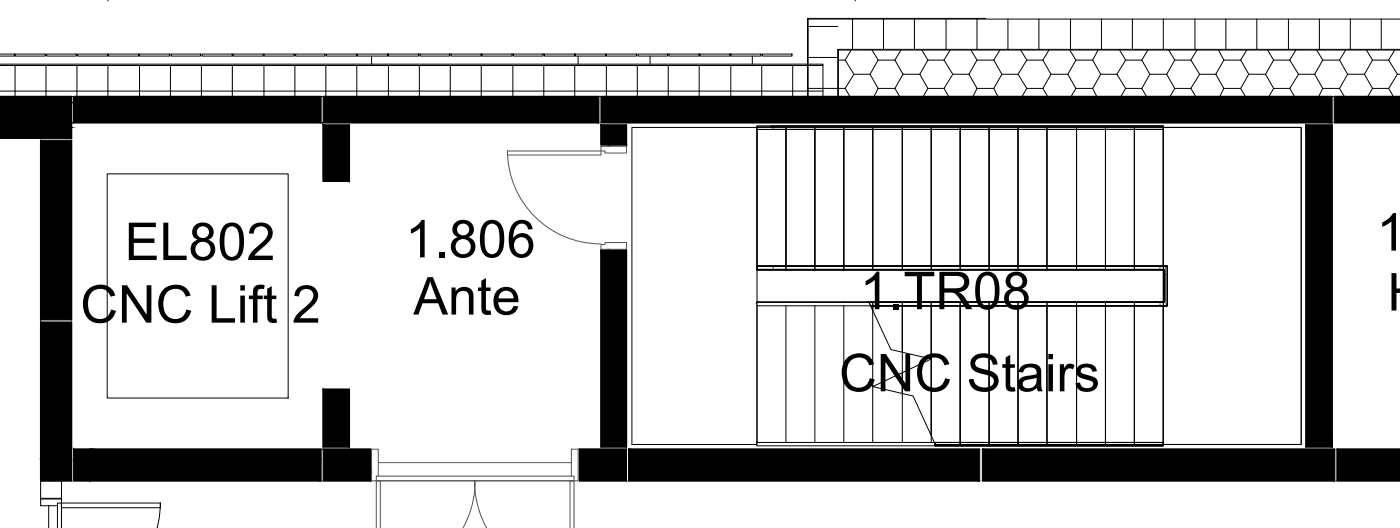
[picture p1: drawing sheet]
<svg xmlns="http://www.w3.org/2000/svg" width="88mm" height="33mm" viewBox="0 0 88 33" stroke-linecap="round" stroke-linejoin="round" font-family="sans-serif">
<defs><g id="words">
<g font-size="3.3">
<text x="7.8" y="16.4">EL802</text>
<text x="25.5" y="16.2">1.806</text>
<text x="86.6" y="15.8">1.</text>
<text x="5.1" y="20.3">CNC Lift 2</text>
<text x="26" y="19.8">Ante</text>
<text x="54.1" y="19.4">1.TR08</text>
<text x="87.3" y="19.5">H</text>
<text x="52.8" y="24.6">CNC Stairs</text>
</g>
</g></defs>
<!-- layer: A-WALL-PATT -->
<g fill="#000" stroke="#000" stroke-width=".06">
<path d="M-.1 6.1l4.6 1.9v-1.9zM-.1 6.1l4.6 1.9h-4.6z"/>
<path d="M-.1 8l4.6 .7v-.7zM-.1 8l4.6 .7h-4.6z"/>
<path d="M2.6 8.8l1.9 11.3v-11.3zM2.6 8.8l1.9 11.3h-1.9z"/>
<path d="M4.6 6.1l15.6 1.6v-1.6zM4.6 6.1l15.6 1.6h-15.6z"/>
<path d="M20.3 7.8l1.7 3.6v-3.6zM20.3 7.8l1.7 3.6h-1.7z"/>
<path d="M20.3 6.1l17.4 1.6v-1.6zM20.3 6.1l17.4 1.6h-17.4z"/>
<path d="M37.8 7.8l1.6 1.3v-1.3zM37.8 7.8l1.6 1.3h-1.6z"/>
<path d="M37.8 15.7l1.6 12.4v-12.4zM37.8 15.7l1.6 12.4h-1.6z"/>
<path d="M82.2 7.8l1.6 20.3v-20.3zM82.2 7.8l1.6 20.3h-1.6z"/>
<path d="M37.8 6.1l46 1.6v-1.6zM37.8 6.1l46 1.6h-46z"/>
<path d="M84 6.1l4.2 1.6v-1.6zM84 6.1l4.2 1.6h-4.2z"/>
<path d="M2.6 20.2l1.9 8.7v-8.7zM2.6 20.2l1.9 8.7h-1.9z"/>
<path d="M2.6 28.9l1.9 1.3v-1.3zM2.6 28.9l1.9 1.3h-1.9z"/>
<path d="M4.6 28.3l1 1.9v-1.9zM4.6 28.3l1 1.9h-1z"/>
<path d="M5.6 28.3l14.6 .6v-.6zM5.6 28.3l14.6 .6h-14.6z"/>
<path d="M5.6 28.9l14.6 1.3v-1.3zM5.6 28.9l14.6 1.3h-14.6z"/>
<path d="M20.3 24.5l1.7 3.6v-3.6zM20.3 24.5l1.7 3.6h-1.7z"/>
<path d="M20.3 28.3l3 1.9v-1.9zM20.3 28.3l3 1.9h-3z"/>
<path d="M36.5 28.3l2.9 1.9v-1.9zM36.5 28.3l2.9 1.9h-2.9z"/>
<path d="M39.6 28.3l22.1 1.9v-1.9zM39.6 28.3l22.1 1.9h-22.1z"/>
<path d="M61.8 28.3l22.2 1.9v-1.9zM61.8 28.3l22.2 1.9h-22.2z"/>
<path d="M84.1 28.3l4.1 1.9v-1.9zM84.1 28.3l4.1 1.9h-4.1z"/>
</g>
<!-- layer: I-WALL -->
<g fill="none" stroke="#000" stroke-width=".08">
<path d="M2.6 8.8v11.3M4.5 8.8v11.3M20.3 7.8v3.6h1.7v-3.6M82.2 7.8v20.3M83.8 7.8v20.3M2.6 20.2v10h1.9v-10M4.6 30.2h15.6M4.6 28.3h15.6M20.3 28.1v-3.6h1.7v3.6M20.3 28.3h3v1.9h-3M39.4 28.3h-2.9v1.9h2.9M84.1 30.2h4.1"/>
<path d="M84.1 28.3h4.1"/>
</g>
<!-- layer: A-WALL -->
<g fill="none" stroke="#000" stroke-width=".08">
<path d="M0 6.1h4.5v2.6h-4.5M20.2 6.1h-15.6v1.6h15.6M20.3 7.7h17.4M20.3 6.1h17.4M37.8 7.8v1.3h1.6v-1.3M37.8 7.7h46M37.8 6.1h46M84 7.7h4.2M84 6.1h4.2M37.8 28.1v-12.4h1.6v12.4M39.6 30.2h22.1M39.6 28.3h22.1"/>
<path d="M61.8 28.3h22.2M61.8 30.2h22.2"/>
</g>
<!-- layer: A-FLOR -->
<path d="M4.5 7.7h.1M4.5 6.4h.1M20.2 7.7h.1M38.3 9.1v.1M38.3 15.7h.1M23.3 29.7h.1" fill="none" stroke="#000" stroke-width=".08"/>
<!-- layer: A-WALL-PATT -->
<g fill="none" stroke="#000" stroke-width=".06">
<path d="M.9 4.1v2M2.9 4.1v2M4.8 4.1v2M6.8 4.1v2M8.8 4.1v2M10.7 4.1v2M12.7 4.1v2M14.6 4.1v2M16.6 4.1v2M18.6 4.1v2M20.5 4.1v2M22.5 4.1v2"/>
<path d="M24.4 4.1v2M26.4 4.1v2M28.3 4.1v2M30.3 4.1v2M32.3 4.1v2M34.2 4.1v2M36.2 4.1v2M38.2 4.1v2M40.1 4.1v2M42.1 4.1v2M44 4.1v2M46 4.1v2"/>
<path d="M47.9 4.1v2M49.9 4.1v2M50.9 5.6h1.8M50.9 3.6h1.8M50.9 1.7h1.8M52.8 3.8h.4M52.8 5.6h.4M53.2 5.6l.3 .5M53.2 3.8l.5 .9M53.6 3.1l-.4 .7M53.7 1.2v1.9M53.7 4.7h1.1"/>
<path d="M53.7 4.7l-.5 .9M54.8 4.7l.5 .9M54.9 3.1l.4 .7M55.3 3.8h1M55.3 5.6h1M55.3 3.8l-.5 .9M55.3 5.6l-.3 .5M55.6 1.2v1.9M56.3 5.6l.3 .5M56.3 3.8l.5 .9M56.7 3.1l-.4 .7M56.8 4.7h1.1"/>
<path d="M56.8 4.7l-.5 .9M57.5 1.2v1.9M57.9 4.7l.5 .9M58 3.1l.4 .7M58.4 3.8h1M58.4 5.6h1M58.4 3.8l-.5 .9M58.4 5.6l-.3 .5M59.4 5.6l.3 .5M59.4 3.8l.6 .9M59.5 1.2v1.9M59.8 3.1l-.4 .7"/>
<path d="M60 4.7h1M60 4.7l-.6 .9M61 4.7l.5 .9M61.1 3.1l.4 .7M61.5 3.8h1M61.5 5.6h1M61.5 3.8l-.5 .9M61.5 5.6l-.3 .5M61.5 1.2v1.9M62.5 5.6l.3 .5M62.5 3.8l.6 .9M62.9 3.1l-.4 .7"/>
<path d="M63.1 4.7h1M63.1 4.7l-.6 .9M63.4 1.2v1.9M64.1 4.7l.5 .9M64.2 3.1l.4 .7M64.6 3.8h1M64.6 5.6h1M64.6 3.8l-.5 .9M64.6 5.6l-.3 .5M65.4 1.2v1.9M65.6 5.6l.3 .5M65.6 3.8l.5 .9"/>
<path d="M66 3.1l-.4 .7M66.1 4.7h1.1M66.1 4.7l-.5 .9M67.2 4.7l.5 .9M67.3 3.1l.4 .7M67.4 1.2v1.9M67.7 3.8h1.1M67.7 5.6h1.1M67.7 3.8l-.5 .9M67.7 5.6l-.3 .5M68.8 5.6l.2 .5M68.8 3.8l.5 .9"/>
<path d="M69.1 3.1l-.3 .7M69.3 4.7h1M69.3 4.7l-.5 .9M69.3 1.2v1.9M70.3 4.7l.5 .9M70.5 3.1l.3 .7M70.8 3.8h1.1M70.8 5.6h1.1M70.8 3.8l-.5 .9M70.8 5.6l-.3 .5M71.3 1.2v1.9M71.9 5.6l.3 .5"/>
<path d="M71.9 3.8l.5 .9M72.2 3.1l-.3 .7M72.4 4.7h1M72.4 4.7l-.5 .9M73.2 1.2v1.9M73.4 4.7l.5 .9M73.5 3.1l.4 .7M73.9 3.8h1M73.9 5.6h1M73.9 3.8l-.5 .9M73.9 5.6l-.3 .5M74.9 5.6l.3 .5"/>
<path d="M74.9 3.8l.6 .9M75.2 1.2v1.9M75.3 3.1l-.4 .7M75.5 4.7h1M75.5 4.7l-.6 .9M76.5 4.7l.5 .9M76.7 3.1l.3 .7M77 3.8h1.1M77 5.6h1.1M77 3.8l-.5 .9M77 5.6l-.2 .5M77.1 1.2v1.9"/>
<path d="M78.1 5.6l.3 .5M78.1 3.8l.5 .9M78.5 3.1l-.4 .7M78.6 4.7h1M78.6 4.7l-.5 .9M79.1 1.2v1.9M79.6 4.7l.6 .9M79.8 3.1l.4 .7M80.2 3.8h1M80.2 5.6h1M80.2 3.8l-.6 .9M80.2 5.6l-.3 .5"/>
<path d="M81.1 1.2v1.9M81.2 5.6l.3 .5M81.2 3.8l.5 .9M81.6 3.1l-.4 .7M81.7 4.7h1M81.7 4.7l-.5 .9M82.7 4.7l.5 .9M82.9 3.1l.3 .7M83 1.2v1.9M83.2 3.8h1.1M83.2 5.6h1.1M83.2 3.8l-.5 .9"/>
<path d="M83.2 5.6l-.2 .5M84.3 5.6l.3 .5M84.3 3.8l.5 .9M84.7 3.1l-.4 .7M84.8 4.7h1.1M84.8 4.7l-.5 .9M85 1.2v1.9M85.9 4.7l.5 .9M86 3.1l.4 .7M86.4 3.8h1M86.4 5.6h1M86.4 3.8l-.5 .9"/>
<path d="M86.4 5.6l-.3 .5M86.9 1.2v1.9M87.4 5.6l.3 .5M87.4 3.8l.5 .9M87.8 3.1l-.4 .7M87.9 4.7h.3M87.9 4.7l-.5 .9"/>
</g>
<!-- layer: A-WALL -->
<path d="M0 5.7h51.8M0 4h51.8v2.1M0 4.1h51.8M0 6.1h88.2M62 1.2h-11.2v4.9M88.2 3.1h-35.4v3M88.2 3.1h-35.5v3M88.2 1.2h-37.3v4.9" fill="none" stroke="#000" stroke-width=".06"/>
<!-- layer: A-DOOR-FRAM -->
<path d="M31.9 9.5h5.9v.3h-5.9zM37.8 15.4h.3v-.1h1.3v.4h-1.6zM37.8 9.2h1.6v.4h-1.3v-.1h-.3zM23.7 30.2h.2v3.1M23.7 30.2h-.3v-1.9h.4v1.6h-.1v3.4M23.7 30.2h12.4v3.1M23.8 29.9h12.2M29.9 30.2a6 6 0 0 0 .8 3.1M29.9 30.2a6 6 0 0 1-.8 3.1M35.9 30.2v3.1M36 28.3h.4v1.9h-.3v-.3h-.1z" fill="none" stroke="#545454" stroke-width=".06"/>
<!-- layer: A-DOOR -->
<path d="M31.9 9.5a5.9 5.9 0 0 0 5.9 5.8M23.7 30.2h12.4M23.8 29.1h12.2" fill="none" stroke="#545454" stroke-width=".06"/>
<!-- layer: A-GLAZ-CURT -->
<g fill="none" stroke="#000" stroke-width=".06">
<path d="M-.1 3.4h1v.1h-1M.9 3.4h2v.1h-2zM2.9 3.4h1.9v.1h-1.9zM4.9 3.4h1.9v.1h-1.9zM6.8 3.4h1.9v.1h-1.9zM8.8 3.4h1.9v.1h-1.9zM10.8 3.4h1.8v.1h-1.8zM12.7 3.4h1.9v.1h-1.9zM14.7 3.4h1.9v.1h-1.9zM16.6 3.4h1.9v.1h-1.9zM18.6 3.4h1.9v.1h-1.9zM20.5 3.4h2v.1h-2z"/>
<path d="M22.5 3.4h1.9v.1h-1.9zM24.4 3.4h1.9v.1h-1.9zM26.4 3.4h1.9v.1h-1.9zM28.4 3.4h1.9v.1h-1.9zM30.3 3.4h1.9v.1h-1.9zM32.3 3.4h1.9v.1h-1.9zM34.3 3.4h1.9v.1h-1.9zM36.2 3.4h1.9v.1h-1.9zM38.2 3.4h1.9v.1h-1.9zM40.1 3.4h1.9v.1h-1.9zM42.1 3.4h1.9v.1h-1.9zM44 3.4h1.9v.1h-1.9z"/>
<path d="M46 3.4h1.9v.1h-1.9zM48 3.4h1.8v.1h-1.8z"/>
</g>
<!-- layer: A-DETL-THIN -->
<path d="M6.7 10.9h11.4v14.1h-11.4z" fill="none" stroke="#000" stroke-width=".06"/>
<!-- layer: I-WALL -->
<path d="M2.6 30.2h1.3v1.1h-1.3z" fill="none" stroke="#000" stroke-width=".06"/>
<!-- layer: A-DOOR-FRAM -->
<path d="M2.6 31.4h1.3v.2h-.3v.2h-1zM3.6 31.8v1.5M3.9 31.9h6.2v-.3h-6.2v1.7M10.1 31.6l-.1 1-.1 .7" fill="none" stroke="#000" stroke-width=".06"/>
<!-- layer: A-DOOR -->
<path d="M3.1 31.8v1.5M3.9 31.6v1.7" fill="none" stroke="#000" stroke-width=".06"/>
<!-- layer: A-GLAZ -->
<g fill="none" stroke="#000" stroke-width=".06">
<path d="M23.4 3.5v.5M24.4 3.4h.1M26.3 3.4h.1M28.3 3.4h.1M30.3 3.4h.1M32.2 3.4h.1M34.2 3.4h.1M36.2 3.4h.1M36.4 3.5v.5M40.9 3.5v.5M42 3.4h.1M44 3.4h.1"/>
<path d="M45.9 3.4h.1M47.3 3.5v.5"/>
</g>
<!-- layer: S-STRS-MBND -->
<g fill="none" stroke="#000" stroke-width=".06">
<path d="M49.5 8v9M51.3 8v9M53.1 8v9M54.9 8v9M54.9 19v.5M56.8 8v9M56.8 19v3.2M58.6 19v8.4M58.6 8v9M60.4 8v9M60.4 19v9M62.2 8v9"/>
<path d="M62.2 19v9M64.1 8v9M64.1 19v9M65.9 8v9M65.9 19v9M67.8 8v9M67.8 19v9M69.6 8v9M69.6 19v9M71.4 8v9M71.4 19v9M73.2 8h8.7v20h-8.7"/>
<path d="M73.2 19h-18.5l1.4 3 2.5 .6-3.7 1.7 2.6 .6 1.4 3.1h14.3M73.2 8v20M73.2 8h-25.6v9h25.6M54.9 24.3h.1M56.8 23.5v1.3"/>
</g>
<!-- layer: S-STRS -->
<g fill="none" stroke="#000" stroke-width=".06">
<path d="M47.6 19h25.6M47.6 8h-7.8v20h7.8M47.6 8.1v8.6M47.6 16.9v2.1M47.6 19.2v8.6M47.6 17h25.6M49.5 8.1v8.6M49.5 16.9v.1M49.5 19h.1M49.5 19.2v8.6M51.3 8.1v8.6M51.3 16.9v.1"/>
<path d="M51.3 19h.1M51.3 19.2v8.6M53.1 8.1v8.6M53.1 16.9v.1M53.1 19h.1M53.1 19.2v8.6M54.9 19.2v8.6M54.9 8.1v8.6M54.9 16.9v.1M54.9 19h.1M56.8 8.1v8.6M56.8 16.9v.1"/>
<path d="M56.8 19h.1M56.8 19.2v8.6M58.6 19.2v8.6M58.6 8.1v8.6M58.6 16.9v.1M58.6 19h.1M60.4 8.1v8.6M60.4 16.9v.1M60.4 19h.1M60.4 19.2v8.8M62.2 8.1v8.6M62.2 16.9v.1"/>
<path d="M62.2 19h.1M62.2 19.2v8.8M64.1 8.1v8.6M64.1 16.9v.1M64.1 19h.1M64.1 19.2v8.8M65.9 8.1v8.6M65.9 16.9v.1M65.9 19h.1M65.9 19.2v8.8M67.8 8.1v8.6M67.8 16.9v.1"/>
<path d="M67.8 19h.1M67.8 19.2v8.8M69.6 8.1v8.6M69.6 16.9v.1M69.6 19h.1M69.6 19.2v8.8M71.4 8.1v8.6M71.4 16.9v.1M71.4 19h.1M71.4 19.2v8.8M73.2 8.1v8.6M73.2 16.9v2.1"/>
<path d="M73.2 19.2v8.8M73.3 8h8.6v20h-8.7M58.6 22.6h.1M58.8 28h14.4"/>
</g>
<!-- layer: A-FLOR-HRAL -->
<g fill="none" stroke="#000" stroke-width=".06">
<path d="M47.6 19v.1M47.6 16.7h25.9v2.5h-25.9v-.2h25.7v-2.1h-25.7zM48.5 7.9h24.7M48.5 16.7h24.5M48.5 16.9h24.5M48.7 8v.1M48.7 16.8v.1M54.7 19h18.6v-2.1h-25.7v-.2h25.9v2.5h-18.7M54.7 19h18.3M54.7 19l.1 .2M54.8 19.2h18.2M73 16.7h.5v.4"/>
<path d="M73 16.9h.3v.2M73 16.8v.1M73 19.1h.1M73.2 7.9v.1M73.2 8.1v-.2h-25.6v.2h25.6M73.2 8v.1M73.3 17.2v1.8h-.2M73.3 17.2h.1M73.4 19.1h.1M73.4 16.8l-.1 .1M73.5 17.2v2h-.4M47.6 27.9v.1"/>
<path d="M47.6 27.8h25.6v.2h-25.6zM58.8 27.8l.1 .2z"/>
</g>
<!-- layer: A-FLOR-HRAL-MBND -->
<path d="M54.7 19h18.6v-2.1h-25.7v-.2h25.9v2.5h-18.7M58.8 27.8h14.4v.2h-14.3" fill="none" stroke="#000" stroke-width=".06"/>
<!-- layer: S-GRID -->
<path d="M6.8 0v.1M53.8 0v.1" fill="none" stroke="#000" stroke-width=".06"/>
<use href="#words"/>
</svg>
